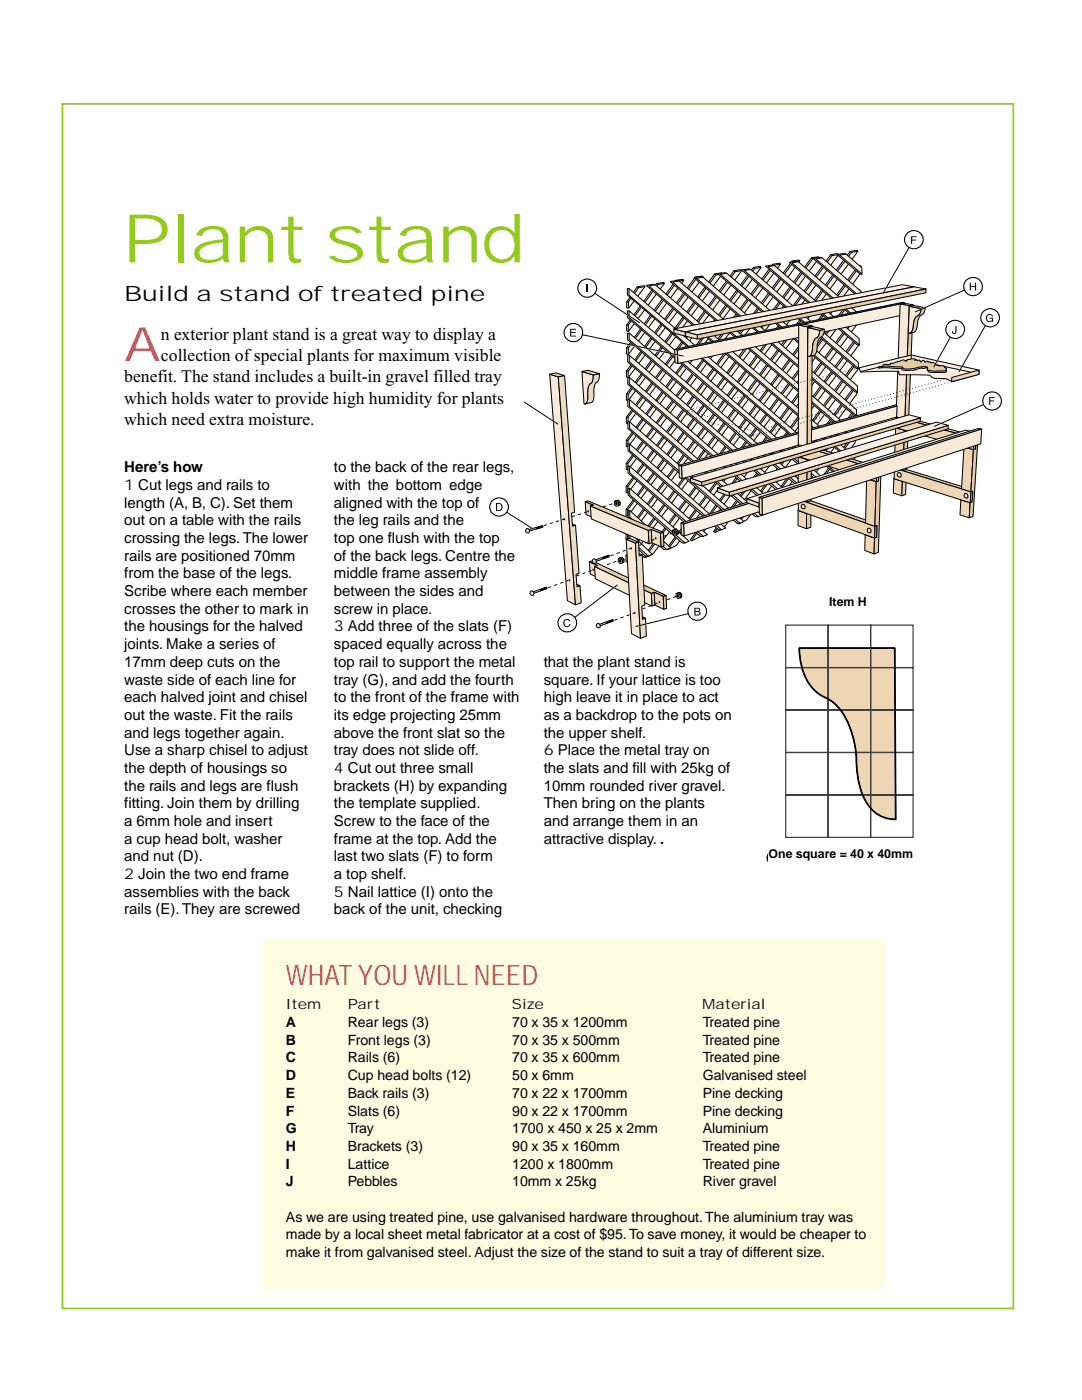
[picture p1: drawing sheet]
<svg xmlns="http://www.w3.org/2000/svg" width="216mm" height="279mm" viewBox="0 0 216 279" stroke-linecap="round" stroke-linejoin="round" font-family="sans-serif">
<defs><g id="words">
<text font-size="13.4" fill="#92cc19" x="24.4" y="52.3">Plant stand</text>
<text font-size="9.4" fill="#e74664" x="24.8" y="72.1">A</text>
<text font-size="5.6" fill="#e74664" x="57.1" y="196.5">WHAT YOU WILL NEED</text>
<text font-size="4.2" x="24.8" y="60">Build a stand of treated pine</text>
<g font-size="3.5">
<text x="32.1" y="67.8">n exterior plant stand is a great way to display a</text>
<text x="24.8" y="76.3">benefit. The stand includes a built-in gravel filled tray</text>
<text x="32.1" y="72.1">collection of special plants for maximum visible</text>
<text x="24.8" y="80.5">which holds water to provide high humidity for plants</text>
<text x="24.8" y="84.8">which need extra moisture.</text>
</g>
<g font-size="3">
<text x="24.8" y="94.3">Here’s how</text>
<text x="66.6" y="94.3">to the back of the rear legs,</text>
<text x="24.8" y="97.8">1 Cut legs and rails to</text>
<text x="24.8" y="101.3">length (A, B, C). Set them</text>
<text x="66.6" y="97.8">with the bottom edge</text>
<text x="66.6" y="101.3">aligned with the top of</text>
<text x="24.8" y="104.9">out on a table with the rails</text>
<text x="66.6" y="104.9">the leg rails and the</text>
<text x="24.8" y="108.4">crossing the legs. The lower</text>
<text x="24.8" y="111.9">rails are positioned 70mm</text>
<text x="66.6" y="108.4">top one flush with the top</text>
<text x="66.6" y="111.9">of the back legs. Centre the</text>
<text x="24.8" y="115.4">from the base of the legs.</text>
<text x="24.8" y="119">Scribe where each member</text>
<text x="66.6" y="115.4">middle frame assembly</text>
<text x="66.6" y="119">between the sides and</text>
<text x="24.8" y="122.5">crosses the other to mark in</text>
<text x="66.6" y="122.5">screw in place.</text>
<text x="24.8" y="126">the housings for the halved</text>
<text x="24.8" y="129.6">joints. Make a series of</text>
<text x="66.6" y="126">3 Add three of the slats (F)</text>
<text x="66.6" y="129.6">spaced equally across the</text>
<text x="24.8" y="133.1">17mm deep cuts on the</text>
<text x="24.8" y="136.6">waste side of each line for</text>
<text x="66.6" y="133.1">top rail to support the metal</text>
<text x="66.6" y="136.6">tray (G), and add the fourth</text>
<text x="108.5" y="133.1">that the plant stand is</text>
<text x="108.5" y="136.6">square. If your lattice is too</text>
<text x="24.8" y="140.1">each halved joint and chisel</text>
<text x="24.8" y="143.7">out the waste. Fit the rails</text>
<text x="66.6" y="140.1">to the front of the frame with</text>
<text x="66.6" y="143.7">its edge projecting 25mm</text>
<text x="108.5" y="140.1">high leave it in place to act</text>
<text x="108.5" y="143.7">as a backdrop to the pots on</text>
<text x="24.8" y="147.2">and legs together again.</text>
<text x="66.6" y="147.2">above the front slat so the</text>
<text x="108.5" y="147.2">the upper shelf.</text>
<text x="24.8" y="150.7">Use a sharp chisel to adjust</text>
<text x="24.8" y="154.2">the depth of housings so</text>
<text x="66.6" y="150.7">tray does not slide off.</text>
<text x="66.6" y="154.3">4 Cut out three small</text>
<text x="108.5" y="150.7">6 Place the metal tray on</text>
<text x="108.5" y="154.3">the slats and fill with 25kg of</text>
<text x="24.8" y="157.8">the rails and legs are flush</text>
<text x="24.8" y="161.3">fitting. Join them by drilling</text>
<text x="66.6" y="157.8">brackets (H) by expanding</text>
<text x="66.6" y="161.3">the template supplied.</text>
<text x="108.5" y="157.8">10mm rounded river gravel.</text>
<text x="108.5" y="161.3">Then bring on the plants</text>
<text x="24.8" y="164.8">a 6mm hole and insert</text>
<text x="66.6" y="164.8">Screw to the face of the</text>
<text x="108.5" y="164.8">and arrange them in an</text>
<text x="24.8" y="168.4">a cup head bolt, washer</text>
<text x="24.8" y="171.9">and nut (D).</text>
<text x="66.6" y="168.4">frame at the top. Add the</text>
<text x="66.6" y="171.9">last two slats (F) to form</text>
<text x="108.5" y="168.4">attractive display. .</text>
<text x="24.8" y="175.4">2 Join the two end frame</text>
<text x="24.8" y="178.9">assemblies with the back</text>
<text x="66.6" y="175.4">a top shelf.</text>
<text x="66.6" y="178.9">5 Nail lattice (I) onto the</text>
<text x="24.8" y="182.5">rails (E). They are screwed</text>
<text x="66.6" y="182.5">back of the unit, checking</text>
</g>
<g font-size="2.8">
<text x="57.1" y="201.5">Item</text>
<text x="69.4" y="201.5">Part</text>
<text x="102.1" y="201.5">Size</text>
<text x="140.1" y="201.5">Material</text>
<text x="57.1" y="205">A</text>
<text x="57.1" y="208.5">B</text>
<text x="69.4" y="205">Rear legs (3)</text>
<text x="69.4" y="208.5">Front legs (3)</text>
<text x="102.2" y="205">70 x 35 x 1200mm</text>
<text x="102.2" y="208.5">70 x 35 x 500mm</text>
<text x="140.2" y="205">Treated pine</text>
<text x="140.2" y="208.5">Treated pine</text>
<text x="57.1" y="212">C</text>
<text x="57.1" y="215.6">D</text>
<text x="69.4" y="212">Rails (6)</text>
<text x="69.4" y="215.6">Cup head bolts (12)</text>
<text x="102.2" y="212">70 x 35 x 600mm</text>
<text x="102.2" y="215.6">50 x 6mm</text>
<text x="140.2" y="212">Treated pine</text>
<text x="140.2" y="215.6">Galvanised steel</text>
<text x="57.1" y="219.1">E</text>
<text x="69.4" y="219.1">Back rails (3)</text>
<text x="102.2" y="219.1">70 x 22 x 1700mm</text>
<text x="140.2" y="219.1">Pine decking</text>
<text x="57.1" y="222.6">F</text>
<text x="57.1" y="226.2">G</text>
<text x="69.4" y="222.6">Slats (6)</text>
<text x="69.4" y="226.2">Tray</text>
<text x="102.2" y="222.6">90 x 22 x 1700mm</text>
<text x="102.2" y="226.2">1700 x 450 x 25 x 2mm</text>
<text x="140.2" y="222.6">Pine decking</text>
<text x="140.2" y="226.2">Aluminium</text>
<text x="57.1" y="229.7">H</text>
<text x="57.1" y="233.2">I</text>
<text x="69.4" y="233.2">Lattice</text>
<text x="69.4" y="229.7">Brackets (3)</text>
<text x="102.2" y="233.2">1200 x 1800mm</text>
<text x="102.2" y="229.7">90 x 35 x 160mm</text>
<text x="140.2" y="229.7">Treated pine</text>
<text x="140.2" y="233.2">Treated pine</text>
<text x="57.1" y="236.7">J</text>
<text x="69.4" y="236.7">Pebbles</text>
<text x="102.2" y="236.7">10mm x 25kg</text>
<text x="140.2" y="236.7">River gravel</text>
<text x="57.1" y="243.8">As we are using treated pine, use galvanised hardware throughout. The aluminium tray was</text>
<text x="57.1" y="247.3">made by a local sheet metal fabricator at a cost of $95. To save money, it would be cheaper to</text>
<text x="57.1" y="250.8">make it from galvanised steel. Adjust the size of the stand to suit a tray of different size.</text>
</g>
<g font-size="2.5">
<text x="165.4" y="120.9">Item H</text>
<text x="153.3" y="171.2">One square = 40 x 40mm</text>
</g>
</g></defs>
<path d="M12.5 20.7h189.7v240.4h-189.7z" fill="none" stroke="#92cc19" stroke-width=".35"/>
<path d="M24.8 88.7h163.2v95h-163.2z" fill="#fff"/>
<path d="M52.8 187.7h123.8v69.5h-123.8z" fill="#fffde1"/>
<path d="M159.5 129.3h19l.2 34.2a6.8 6.8 0 0 1-6.6-4.8 21.8 21.8 0 0 1-1.3-8 17.1 17.1 0 0 0-4-10l-1-.8a9.6 9.6 0 0 1-4.7-4 13.8 13.8 0 0 1-1.6-6.6z" fill="#eed6b4" stroke="#000" stroke-width=".2"/>
<g fill="none" stroke="#404040" stroke-width=".25">
<path d="M156.8 124.8h8.4v8.4h-8.4zM156.8 133.2h8.4v8.5h-8.4zM165.2 124.8h8.5v8.4h-8.5zM165.2 133.2h8.5v8.5h-8.5zM173.7 124.8h8.5v8.4h-8.5zM173.7 133.2h8.5v8.5h-8.5zM156.8 141.7h8.4v8.5h-8.4zM156.8 150.2h8.4v8.4h-8.4zM156.8 158.6h8.4v8.5h-8.4zM165.2 141.7h8.5v8.5h-8.5zM165.2 150.2h8.5v8.4h-8.5zM165.2 158.6h8.5v8.5h-8.5z"/>
<path d="M173.7 141.7h8.5v8.5h-8.5zM173.7 150.2h8.5v8.4h-8.5zM173.7 158.6h8.5v8.5h-8.5z"/>
</g>
<path d="M159.5 129.3h19l.2 34.2a6.8 6.8 0 0 1-6.6-4.8 21.8 21.8 0 0 1-1.3-8 17.1 17.1 0 0 0-4-10l-1-.8a9.6 9.6 0 0 1-4.7-4 13.8 13.8 0 0 1-1.6-6.6z" fill="none" stroke="#000" stroke-width=".34"/>
<g fill="#000">
<path d="M168.3 119.9h.3v.2a.58 .58 0 0 1 1 0l.6-.3a.54 .54 0 0 1 .5 .6v1.3h-.3v-1.2l-.1-.3a.43 .43 0 0 0-.6 .4v1.1h-.3v-1.4l-.3-.2-.4 .2-.1 1.4h-.3zM172.2 119.2h.3v1h1.3v-1h.3v2.5h-.3v-1.2h-1.3v1.2h-.3zM165.5 119.4h.3v.5h.3v.2h-.3v1.2l.3 .2v.2h-.4l-.2-.2v-1.4h-.2v-.2h.2zM155.5 170.6h.3v.3a.64 .64 0 0 1 .7-.3 .64 .64 0 0 1 .5 .6v1.2h-.3l-.1-1.3-.3-.3-.4 .3-.1 1.3h-.3zM159.8 170.7a.7 .7 0 0 1 1.2 .4l-.9-.3-.2 .3 .3 .2a.64 .64 0 0 1 .8 .8 .79 .79 0 0 1-.8 .4 .79 .79 0 0 1-.6-.7h.2l.1 .2a.57 .57 0 0 0 .8 .1v-.3l-.3-.1a.67 .67 0 0 1-.8-.6zM162.9 170.6h.3v1.5l.3 .1 .5-.3v-1.3h.3v1.8h-.2l-.1-.2a.62 .62 0 0 1-.6 .3 .62 .62 0 0 1-.5-.6zM166.3 170.6h.3v.3l.3-.3h.3v.3a.48 .48 0 0 0-.6 .5v1h-.3zM176.2 170.6h.4l.4 .7 .5-.7h.3l-.6 .9 .6 .9h-.3l-.5-.7-.4 .7h-.4l.6-.9zM182.1 170.6h.2v.3a.58 .58 0 0 1 1.1 0l.5-.3a.54 .54 0 0 1 .6 .6v1.2h-.3v-1.1l-.2-.4a.43 .43 0 0 0-.6 .4v1.1h-.3v-1.4l-.3-.2-.4 .3v1.3h-.3zM184.7 170.6h.3v.3a.58 .58 0 0 1 1 0l.6-.3a.54 .54 0 0 1 .5 .6v1.2h-.3v-1.1l-.1-.4a.43 .43 0 0 0-.6 .4v1.1h-.3l-.1-1.4-.2-.2-.4 .3-.1 1.3h-.3z"/>
<path d="M166.5 120.1a.83 .83 0 0 1 1.1-.2 .83 .83 0 0 1 .4 1h-1.4a.51 .51 0 0 0 .4 .6 .51 .51 0 0 0 .6-.4h.3a.86 .86 0 0 1-1.1 .6 .86 .86 0 0 1-.4-1.3zM166.9 120.2l-.3 .4h1l-.2-.4z"/>
<path d="M153.3 170.2a1.26 1.26 0 0 1 1.7 .1 1.26 1.26 0 0 1 0 1.7 1.26 1.26 0 0 1-1.7 .2 1.49 1.49 0 0 1 0-2zM153.5 170.5a.96 .96 0 0 0-.1 1.3 .96 .96 0 0 0 1.4 .1 .96 .96 0 0 0 .1-1.3 .96 .96 0 0 0-1.4-.1z"/>
<path d="M157.3 170.9a.83 .83 0 0 1 1.1-.2 .83 .83 0 0 1 .4 .9h-1.4a.51 .51 0 0 0 .4 .6 .51 .51 0 0 0 .6-.3h.3a.86 .86 0 0 1-1.1 .5 .86 .86 0 0 1-.4-1.2zM157.7 170.9l-.3 .5h1l-.2-.5z"/>
<path d="M161.3 170.8a.66 .66 0 0 1 1.1 .1v-.3h.3v2.5h-.4v-.9a.76 .76 0 0 1-.9 .2 .76 .76 0 0 1-.3-.9zM161.6 170.9a.7 .7 0 0 0-.2 .8 .7 .7 0 0 0 .7 .5 .77 .77 0 0 0-.2-1.4z"/>
<path d="M164.8 170.7l.5-.1a.59 .59 0 0 1 .7 .5v1l.2 .1v.2h-.4l-.1-.2a.61 .61 0 0 1-.9 .2 .61 .61 0 0 1-.1-.9l.9-.2v-.3a.47 .47 0 0 0-.7 .2h-.3zM164.9 171.7l-.1 .2a.45 .45 0 0 0 .6 .3 .45 .45 0 0 0 .2-.7z"/>
<path d="M167.3 170.9a.83 .83 0 0 1 1.1-.2 .83 .83 0 0 1 .4 .9h-1.3a.51 .51 0 0 0 .3 .6 .51 .51 0 0 0 .7-.3h.3a.86 .86 0 0 1-1.2 .5 .86 .86 0 0 1-.4-1.2zM167.7 170.9l-.2 .5h1l-.2-.5z"/>
<path d="M169.6 171.1h1.7v.2h-1.7zM169.6 171.8h1.7v.2h-1.7z"/>
<path d="M173.2 170h.2v1.6h.4v.2h-.4v.6h-.3v-.6h-1v-.3zM173.1 170.5l-.7 1.1h.7z"/>
<path d="M174.1 170.3a.8 .8 0 0 1 .9-.2 .8 .8 0 0 1 .5 .8v.3a.88 .88 0 0 1-.3 1.1 .88 .88 0 0 1-1.1-.1l-.3-1zM174.4 170.3a1.6 1.6 0 0 0 0 1.8l.3 .1a1.18 1.18 0 0 0 0-1.9z"/>
<path d="M179.6 170h.3v1.6h.3v.2h-.3v.6h-.3v-.6h-1.1v-.3zM179.6 170.5l-.8 1.1h.8z"/>
<path d="M180.5 170.3a.8 .8 0 0 1 .9-.2 .8 .8 0 0 1 .5 .8v.3a.88 .88 0 0 1-.3 1.1 .88 .88 0 0 1-1.1-.1l-.2-1zM180.9 170.3a1.6 1.6 0 0 0 0 1.8l.2 .1a1.18 1.18 0 0 0 0-1.9z"/>
</g>
<path d="M164.8 119.2v2.5" fill="none" stroke="#000" stroke-width=".33"/>
<g fill="#fff">
<path d="M153.3 169.3h35.4v6.2h-35.4z"/>
<path d="M153.9 119h30.6v3.6h-30.6z"/>
</g>
<path d="M169.6 50.2l1.4-.2 .2 .2-45.9 62-.4-.1v-1.2z" fill="#f9eee0" stroke="#000" stroke-width=".2"/>
<path d="M169.9 50.3l-44.6 60.6-.1 1.2M171.2 50.2l-1.3 .2-.3-.2M124.9 110.9h.3" fill="none" stroke="#000" stroke-width=".2"/>
<path d="M171.3 53h.5v1.4l-41.5 56.1-1.6 .8-.3-.2z" fill="#f9eee0" stroke="#000" stroke-width=".2"/>
<path d="M171.6 53.1l-42.9 58" fill="none" stroke="#000" stroke-width=".2"/>
<g fill="#f9eee0" stroke="#000" stroke-width=".2">
<path d="M171.1 57.8l.5 .1 .1 1.3-36.7 49.6-1.6 .8-.4-.1z"/>
<path d="M171 62.6l.4 .1 .1 1.4-31.8 43-1.7 .9-.3-.2z"/>
<path d="M170.8 67.5l.5 .1v1.3l-27 36.6-1.6 .8-.3-.2z"/>
<path d="M170.6 72.3l.5 .1v1.4l-22.1 30-1.6 .8-.4-.2z"/>
<path d="M170.4 77.2l.5 .1 .1 1.3-17.4 23.5-1.6 .8-.3-.2z"/>
</g>
<path d="M170.3 82l.5 .1v1.4l-12.5 16.9-1.6 .8-.3-.2z" fill="#fff" stroke="#000" stroke-width=".2"/>
<path d="M170.1 86.8l.5 .1v1.4l-7.6 10.4-1.6 .8-.4-.2z" fill="#f9eee0" stroke="#000" stroke-width=".2"/>
<path d="M169.9 91.7l.5 .1 .1 1.3-2.9 3.9-1.6 .8-.3-.2z" fill="#fff" stroke="#000" stroke-width=".2"/>
<path d="M171.4 57.9l-38 51.6M170.7 77.3l-18.6 25.4M170.9 72.5l-23.5 31.9M171.1 67.6l-28.4 38.5M171.2 62.8l-33.1 45M170.2 91.8l-4.1 5.8M170.4 87l-9 12.3M170.6 82.2l-13.9 18.8" fill="none" stroke="#000" stroke-width=".2"/>
<g fill="#f9eee0" stroke="#000" stroke-width=".2">
<path d="M165.8 50.8l1.3-.2 .2 .2-42 56.8-.4-.1v-1.2z"/>
<path d="M161.9 51.5l1.4-.3 .2 .2-38.2 51.6-.4-.1v-1.2z"/>
<path d="M158 52.1l1.4-.2 .2 .2-34.3 46.3-.4-.1v-1.2z"/>
<path d="M154.2 52.7l1.3-.2 .2 .2-30.4 41.1-.3-.1v-1.2z"/>
<path d="M150.3 53.4l1.4-.2 .2 .2-26.6 35.8-.3-.1v-1.2z"/>
<path d="M146.5 54l1.3-.2 .2 .2-22.7 30.6-.3-.1v-1.2z"/>
<path d="M142.6 54.7l1.4-.3 .2 .2-18.8 25.4-.4-.1v-1.2z"/>
<path d="M138.7 55.3l1.4-.2 .2 .2-14.9 20.1-.4-.2v-1.1z"/>
<path d="M134.9 55.9l1.3-.2 .2 .2-11 14.9-.4-.2v-1.2z"/>
<path d="M131 56.6l1.4-.2 .2 .2-7.2 9.6-.4-.2v-1.2z"/>
<path d="M127.2 57.2l1.3-.2 .2 .2-3.3 4.3-.3-.1v-1.2z"/>
</g>
<g fill="none" stroke="#000" stroke-width=".2">
<path d="M127.5 57.4l-2.1 2.8v1.2M128.7 57.2l-1.2 .2-.3-.2M131.3 56.7l-5.9 8.1v1.2M132.6 56.6l-1.3 .2-.3-.2M135.2 56.1l-9.8 13.3-.1 1.2M136.4 55.9l-1.2 .2-.3-.2M139 55.5l-13.6 18.6-.1 1.1M140.3 55.3l-1.2 .2-.4-.2M142.9 54.8l-17.5 23.9-.1 1.1M144.1 54.6l-1.2 .3-.3-.2M146.8 54.2l-21.5 29.1v1.1M148 54l-1.2 .2-.3-.2"/>
<path d="M150.6 53.5l-25.3 34.4v1.1M151.9 53.4l-1.3 .2-.3-.2M154.5 52.9l-29.2 39.6v1.1M155.7 52.7l-1.2 .2-.3-.2M158.3 52.3l-33 44.8v1.1M159.6 52.1l-1.2 .2-.4-.2M162.2 51.6l-36.9 50.1-.1 1.2M163.4 51.4l-1.2 .2-.3-.1M166.1 51l-40.8 55.3-.1 1.2M167.3 50.8l-1.2 .2-.3-.2M125 78.6l.3 .1M125 74l.3 .1"/>
<path d="M125 69.4l.3 .1M125 64.8l.4 .1M125.1 60.2l.3 .1M124.9 97l.4 .1M125 92.4l.3 .1M125 87.8l.3 .1M125 83.2l.3 .1M124.9 106.3h.3M124.9 101.7h.3"/>
</g>
<path d="M125.2 57.6h.3l44.9 38.6-1 .4-.5-.1-43.7-37.6z" fill="#f9eee0" stroke="#000" stroke-width=".2"/>
<path d="M125.5 57.6v1.3l43.9 37.6" fill="none" stroke="#000" stroke-width=".2"/>
<path d="M129 57l1.4-.3 .3 .1 39.8 34.4 .1 1.3-.5-.1z" fill="#f9eee0" stroke="#000" stroke-width=".2"/>
<path d="M130.7 56.8l-1.2 .3 41.1 35.3" fill="none" stroke="#000" stroke-width=".2"/>
<g fill="#f9eee0" stroke="#000" stroke-width=".2">
<path d="M133.7 56.2l1.4-.2 .4 .1 35.2 30.4 .1 1.3-.5-.2z"/>
<path d="M138.5 55.4l1.4-.2 .4 .1 30.6 26.4v1.4l-.4-.2z"/>
<path d="M143.2 54.7l1.4-.3 .4 .1 26.1 22.5v1.3l-.5-.1z"/>
<path d="M148 53.9l1.4-.3 .4 .2 21.5 18.5v1.3l-.5-.1z"/>
<path d="M152.8 53.1l1.3-.2 .4 .1 16.9 14.6 .1 1.3-.5-.1z"/>
<path d="M157.5 52.4l1.4-.3 .4 .1 12.3 10.7v1.3l-.4-.1z"/>
<path d="M162.3 51.6l1.4-.3 .3 .2 7.8 6.7v1.3l-.5-.2z"/>
<path d="M167 50.8l1.4-.2 .4 .1 3.2 2.7v1.4l-.5-.2z"/>
</g>
<path d="M135.5 56.1l-1.3 .2 36.5 31.4M140.3 55.3l-1.3 .2 31.9 27.5M145 54.5l-1.2 .3 27.3 23.5M149.8 53.8l-1.3 .2 22.8 19.5M154.5 53l-1.2 .2 18.2 15.6M159.3 52.2l-1.3 .3 13.6 11.6M164 51.5l-1.2 .2 9 7.7M168.8 50.7l-1.3 .2 4.5 3.8" fill="none" stroke="#000" stroke-width=".2"/>
<g fill="#f9eee0" stroke="#000" stroke-width=".2">
<path d="M125.2 62h.3l41.2 35.5-1 .4-.5-.1-40-34.4z"/>
<path d="M125.2 66.5h.3l37.6 32.3-1 .4-.5-.1-36.4-31.3z"/>
<path d="M125.2 70.9h.4l33.8 29.3-1 .3-.5-.1-32.7-28.1z"/>
<path d="M125.3 75.3h.3l30.2 26.2-1 .4-.5-.2-29-25z"/>
<path d="M125.3 79.7h.3l26.5 23.1-1 .4-.5-.2-25.3-21.9z"/>
<path d="M125.3 84.2h.3l22.9 19.9-1.1 .4-.4-.2-21.7-18.8z"/>
<path d="M125.3 88.6h.3l19.2 16.8-1 .4-.5-.1-18-15.7z"/>
<path d="M125.3 93h.3l15.5 13.7-1 .4-.4-.1-14.4-12.6z"/>
<path d="M125.3 97.4h.3l11.9 10.6-1 .4-.5-.1-10.7-9.5z"/>
<path d="M125.3 101.9h.4l8.1 7.4-1 .4-.4-.1-7.1-6.4z"/>
<path d="M125.4 106.3h.3l4.5 4.3-1 .4-.5-.1-3.3-3.2z"/>
</g>
<path d="M125.5 62v1.3l40.4 34.6M125.5 66.5v1.3l36.8 31.4M125.6 70.9v1.3l33 28.3M125.6 75.3v1.3l29.4 25.2M125.6 79.7v1.4l25.7 22M125.6 84.2v1.3l22.1 19M125.6 88.6v1.3l18.4 15.9M125.6 93v1.3l14.8 12.8M125.6 97.4v1.4l11.1 9.6M125.7 101.9v1.3l7.4 6.5M125.7 106.3v1.3l3.7 3.4" fill="none" stroke="#000" stroke-width=".2"/>
<path d="M178.4 95.5l.4-.1 1.7 .5-.4 .2z" fill="#fff" stroke="#000" stroke-width=".2"/>
<path d="M178.4 95.5l1.7 .6-.2 2.8-1.6-.5z" fill="#eed6b4" stroke="#000" stroke-width=".2"/>
<g fill="#fff" stroke="#000" stroke-width=".2">
<path d="M178.8 93.3l1.7 .5v2.1l-1.7-.5z"/>
<path d="M178.7 85.4l.4-.1 1.8 .5-.4 .1z"/>
<path d="M192.3 97.5l.4-.2-.2 2.2-.4 .1z"/>
<path d="M192.2 97.4l1.9 .6-.1 2.2-1.9-.6z"/>
<path d="M179.2 83.1l1.7 .5v2.2l-1.8-.5z"/>
</g>
<g fill="#e6ca9f" stroke="#000" stroke-width=".2">
<path d="M181.4 61l.8-.2-1.5 37.9-.8 .2 .2-2.8 .4-.2v-2.1l-.4 .1 .4-8 .4-.1v-2.2l-.4 .1z"/>
<path d="M178.5 93.4l.3-.1 1.7 .5 .4-.1 11.8 3.6-.4 .2 1.8 .5-.4 .2z"/>
<path d="M135.9 104.4l42.9-13.5 .5 .1-42.9 13.6z"/>
</g>
<path d="M178.7 85.4l1.8 .5-.4 8-1.7-.5z" fill="#eed6b4" stroke="#000" stroke-width=".2"/>
<path d="M191.7 99.8l.4-.2 1.9 .6-.4 .1z" fill="#fff" stroke="#000" stroke-width=".2"/>
<g fill="#eed6b4" stroke="#000" stroke-width=".2">
<path d="M191.7 99.8l1.9 .5-.2 3-1.8-.6z"/>
<path d="M178.5 93.4l15.2 4.8-.1 2.1-15.2-4.8z"/>
</g>
<path d="M193.7 98.2l.4-.2-.1 2.2-.4 .1z" fill="#e6ca9f" stroke="#000" stroke-width=".2"/>
<path d="M135.2 69.9l45.3-9.4-.1 2.3-45.1 9.7z" fill="#f9eee0" stroke="#000" stroke-width=".2"/>
<path d="M179.6 60.7l.8-.2 1.8 .3-.8 .2z" fill="#e6ca9f" stroke="#000" stroke-width=".2"/>
<g fill="#fff" stroke="#000" stroke-width=".2">
<path d="M192.9 86.8l.4-.1-.1 2.3-.4 .1z"/>
<path d="M192.9 86.8l1.9 .5-.2 2.3-1.9-.5z"/>
</g>
<g fill="#e6ca9f" stroke="#000" stroke-width=".2">
<path d="M178.8 83.2l.4-.1 1.7 .5 .4-.2 12 3.3-.4 .1 1.9 .5-.4 .2z"/>
<path d="M135.5 92.9l43.7-12.2 .5 .1-43.7 12.2z"/>
</g>
<path d="M179.6 60.7l1.8 .3-.9 22.7-1.7-.5z" fill="#f6e9d7" stroke="#000" stroke-width=".2"/>
<path d="M192.3 89.2l.4-.1 1.9 .5-.4 .1z" fill="#fff" stroke="#000" stroke-width=".2"/>
<path d="M192.3 89.2l1.9 .5-.5 8.4-1.8-.5z" fill="#eed6b4" stroke="#000" stroke-width=".2"/>
<path d="M192.9 86.8l.4-.1 1.9 .5-.4 .1z" fill="#fff" stroke="#000" stroke-width=".2"/>
<path d="M194.8 87.3l.4-.1-1 15.9-.8 .2 .2-3 .4-.1 .1-2.2-.4 .1 .5-8.4 .4-.1z" fill="#e6ca9f" stroke="#000" stroke-width=".2"/>
<path d="M181.5 61.1l2.3 .5-.1 .6a1.75 1.75 0 0 1-1 1.1l-.3 .7-.2 1.1a1.18 1.18 0 0 1-1 1.4z" fill="#f6e9d7" stroke="#000" stroke-width=".2"/>
<g fill="#e6ca9f" stroke="#000" stroke-width=".2">
<path d="M183.8 61.6l.8-.2-.1 .6a1.75 1.75 0 0 1-1 1.2l-.4 .8-.1 1.3a1.25 1.25 0 0 1-.7 1l-.8 .2a2.44 2.44 0 0 0 .8-2.1v-.2a1.86 1.86 0 0 1 1.2-1.4z"/>
<path d="M181.5 61.1l.8-.1 2.3 .4-.8 .2z"/>
</g>
<path d="M178.8 83.2l15.6 4.3-.1 2.2-15.5-4.3z" fill="#eed6b4" stroke="#000" stroke-width=".2"/>
<path d="M194.4 87.5l.4-.2-.2 2.3-.3 .1z" fill="#e6ca9f" stroke="#000" stroke-width=".2"/>
<path d="M159.2 101.9l1.7 .6v3l-1.7-.6z" fill="#eed6b4" stroke="#000" stroke-width=".2"/>
<g fill="#fff" stroke="#000" stroke-width=".2">
<path d="M159.2 101.9l.5-.2 1.7 .6-.5 .2z"/>
<path d="M159.7 99.5l1.7 .6v2.2l-1.7-.6z"/>
<path d="M173.2 104.2l.4-.1v2.3l-.5 .2z"/>
<path d="M173.1 104.2l1.9 .7-.1 2.3-1.8-.7z"/>
<path d="M159.7 88.7l1.8 .5v2.4l-1.8-.6z"/>
</g>
<g fill="#f9eee0" stroke="#000" stroke-width=".2">
<path d="M136.4 104.6l42.9-13.6v2.1l-42.8 13.9z"/>
<path d="M136 93l43-12-.1 2.2-42.8 12.3z"/>
</g>
<g fill="#e6ca9f" stroke="#000" stroke-width=".2">
<path d="M161.2 65.3l.9-.2-.3 40.1-.9 .3v-3l.5-.2v-2.2l-.4 .1v-8.5l.5-.1v-2.4l-.5 .2z"/>
<path d="M159.3 99.7l.4-.2 1.7 .6 .5-.1 11.7 4.1-.4 .1 1.8 .7-.4 .2z"/>
</g>
<path d="M159.3 91.1l1.7 .6v8.5l-1.7-.6z" fill="#eed6b4" stroke="#000" stroke-width=".2"/>
<path d="M159.3 91.1l.4-.1 1.8 .6-.5 .1z" fill="#fff" stroke="#000" stroke-width=".2"/>
<path d="M172.6 106.7l1.9 .7-.1 3.2-1.8-.7z" fill="#eed6b4" stroke="#000" stroke-width=".2"/>
<path d="M172.6 106.7l.5-.2 1.8 .7-.4 .2z" fill="#fff" stroke="#000" stroke-width=".2"/>
<path d="M159.3 99.7l15.3 5.4-.1 2.3-15.2-5.5z" fill="#eed6b4" stroke="#000" stroke-width=".2"/>
<path d="M174.6 105.1l.4-.2v2.3l-.5 .2z" fill="#e6ca9f" stroke="#000" stroke-width=".2"/>
<g fill="#fff" stroke="#000" stroke-width=".2">
<path d="M173.5 93l.4-.2v2.4l-.5 .2z"/>
<path d="M173.4 93l2 .6-.1 2.4-1.9-.6z"/>
</g>
<path d="M159.3 88.8l.5-.1 1.7 .5 .4-.1 12 3.7-.4 .2 1.9 .6-.5 .1z" fill="#e6ca9f" stroke="#000" stroke-width=".2"/>
<path d="M159.4 64.9l1.8 .4-.2 24.1-1.7-.6z" fill="#f6e9d7" stroke="#000" stroke-width=".2"/>
<path d="M159.4 64.9l.9-.2 1.8 .4-.9 .2z" fill="#e6ca9f" stroke="#000" stroke-width=".2"/>
<path d="M172.9 95.5l1.9 .6-.2 8.9-1.9-.6z" fill="#eed6b4" stroke="#000" stroke-width=".2"/>
<g fill="#fff" stroke="#000" stroke-width=".2">
<path d="M172.9 95.5l.5-.1 1.9 .6-.5 .1z"/>
<path d="M173.4 93l.5-.2 1.9 .6-.4 .2z"/>
</g>
<path d="M175.4 93.6l.4-.2-.5 16.8-.9 .4 .1-3.2 .4-.2 .1-2.3-.4 .1 .2-8.9 .5-.1z" fill="#e6ca9f" stroke="#000" stroke-width=".2"/>
<path d="M161.2 65.4l2.4 .5-.1 .5a1.38 1.38 0 0 1-.9 1.2 7 7 0 0 0-.6 2.9l-.3 .5-.5 .1z" fill="#f6e9d7" stroke="#000" stroke-width=".2"/>
<g fill="#e6ca9f" stroke="#000" stroke-width=".2">
<path d="M163.6 65.9l.9-.2v.5a1.38 1.38 0 0 1-.9 1.2 7.2 7.2 0 0 0-.7 2.9l-.4 .6-1.1 .2a2.59 2.59 0 0 0 .8-2.2v-.2a1.85 1.85 0 0 1 1.1-1.5z"/>
<path d="M161.2 65.4l.9-.2 2.4 .5-.9 .2z"/>
</g>
<path d="M159.3 88.8l15.6 4.9v2.4l-15.6-5z" fill="#eed6b4" stroke="#000" stroke-width=".2"/>
<path d="M174.9 93.7l.5-.1-.1 2.4-.4 .1z" fill="#e6ca9f" stroke="#000" stroke-width=".2"/>
<g fill="#efdbbc" stroke="#000" stroke-width=".2">
<path d="M135.9 104.4l.5 .2 .1 2.4-.5-.2z"/>
<path d="M135.5 92.9l.5 .1 .1 2.5-.6-.2z"/>
<path d="M137.8 95.4l2.2 .8v.8l-2.2-.8z"/>
</g>
<path d="M140 96.2l43.7-12.8-.1 .7-43.6 12.9z" fill="#e6ca9f" stroke="#000" stroke-width=".2"/>
<path d="M137.8 95.4l43.6-12.6 2.3 .6-43.7 12.8z" fill="#f9eee0" stroke="#000" stroke-width=".2"/>
<path d="M145.5 98.2l43.7-13.3v.7l-43.7 13.4z" fill="#e6ca9f" stroke="#000" stroke-width=".2"/>
<path d="M143.2 97.4l2.3 .8v.8l-2.3-.8z" fill="#efdbbc" stroke="#000" stroke-width=".2"/>
<path d="M143.2 97.4l43.7-13.1 2.3 .6-43.7 13.3z" fill="#f9eee0" stroke="#000" stroke-width=".2"/>
<path d="M134.6 69.7l45.3-9.3 .6 .1-45.3 9.4z" fill="#e6ca9f" stroke="#000" stroke-width=".2"/>
<g fill="#efdbbc" stroke="#000" stroke-width=".2">
<path d="M134.6 69.7l.6 .2 .1 2.6-.6-.1z"/>
<path d="M134.4 65.6l2.3 .6 .1 .9-2.3-.6z"/>
</g>
<path d="M136.7 66.2l45.7-9-.1 .8-45.5 9.1z" fill="#fff" stroke="#000" stroke-width=".2"/>
<path d="M134.4 65.6l45.6-8.8 2.4 .4-45.7 9z" fill="#f9eee0" stroke="#000" stroke-width=".2"/>
<path d="M151.5 100.4l43.7-13.9-.1 .7-43.6 14z" fill="#fff" stroke="#000" stroke-width=".2"/>
<path d="M149 99.5l2.5 .9v.8l-2.5-.9z" fill="#efdbbc" stroke="#000" stroke-width=".2"/>
<path d="M149 99.5l43.7-13.7 2.5 .7-43.7 13.9z" fill="#f9eee0" stroke="#000" stroke-width=".2"/>
<path d="M151.5 99.2l.6 .3v3.3l-.6-.2z" fill="#efdbbc" stroke="#000" stroke-width=".2"/>
<path d="M151.5 99.2l43.8-13.7 .6 .1-43.8 13.9z" fill="#e6ca9f" stroke="#000" stroke-width=".2"/>
<path d="M152.1 99.5l43.8-13.9-.2 3-43.6 14.2z" fill="#f6e9d7" stroke="#000" stroke-width=".2"/>
<path d="M136.8 66.2l45.6-8.9 2.4 .4-45.7 9.1z" fill="#f9eee0" stroke="#000" stroke-width=".2"/>
<path d="M139.1 66.8l45.7-9.1v.7l-45.6 9.3z" fill="#e6ca9f" stroke="#000" stroke-width=".2"/>
<path d="M136.8 66.2l2.3 .6 .1 .9-2.4-.6z" fill="#efdbbc" stroke="#000" stroke-width=".2"/>
<path d="M137.1 81.9l13.3 4.1v1l-13.2-4.2zM137.1 81.9l44.7-11 13.4 3-44.8 12.1M150.4 87l44.7-12.2 .1-.9" fill="none" stroke="#000" stroke-width=".2" stroke-dasharray="0 .6 0 .6"/>
<path d="M117.6 112.1l1.6 .8 .2 2.4-1.6-.7z" fill="#efdbbc" stroke="#000" stroke-width=".2"/>
<path d="M130 118.4l.6-.2 .1 2.6-.6 .2z" fill="#e6ca9f" stroke="#000" stroke-width=".2"/>
<path d="M118.6 113l11.4 5.4 .1 2.6-11.3-5.5z" fill="#f6e9d7" stroke="#000" stroke-width=".2"/>
<path d="M117.6 112.1l.5-.2 14.8 6.9-.6 .2-1.7-.8-.6 .2-11.4-5.4 .6-.1z" fill="#e6ca9f" stroke="#000" stroke-width=".2"/>
<path d="M130.6 118.2l1.7 .8 .2 2.6-1.8-.8z" fill="#efdbbc" stroke="#000" stroke-width=".2"/>
<path d="M132.3 119l.6-.2 .1 2.6-.5 .2z" fill="#e6ca9f" stroke="#000" stroke-width=".2"/>
<path d="M116.8 100.1l1.6 .7 .2 2.6-1.7-.7z" fill="#efdbbc" stroke="#000" stroke-width=".2"/>
<path d="M129.4 105.8l.6-.1 .1 2.6-.6 .2z" fill="#e6ca9f" stroke="#000" stroke-width=".2"/>
<path d="M117.8 101l11.6 4.8 .1 2.7-11.5-4.9z" fill="#f6e9d7" stroke="#000" stroke-width=".2"/>
<path d="M116.8 100.1l.5-.1 15.1 6.2-.6 .2-1.8-.7-.6 .1-11.6-4.8 .6-.2z" fill="#e6ca9f" stroke="#000" stroke-width=".2"/>
<path d="M130 105.7l1.8 .7 .1 2.7-1.8-.8z" fill="#efdbbc" stroke="#000" stroke-width=".2"/>
<path d="M131.8 106.4l.6-.2 .1 2.7-.6 .2z" fill="#e6ca9f" stroke="#000" stroke-width=".2"/>
<path d="M116.1 74.1l2.3 .7v.6a1.36 1.36 0 0 1-.8 1.3 8.7 8.7 0 0 0-.4 3.2l-.2 .6-.5 .1z" fill="#f6e9d7" stroke="#000" stroke-width=".2"/>
<path d="M118.4 74.8l1.2-.2v.5a1.36 1.36 0 0 1-.7 1.4 8.9 8.9 0 0 0-.5 3.2l-.3 .6-1.3 .3a2.31 2.31 0 0 0 .5-2.1v-.6a1.84 1.84 0 0 1 .9-1.7z" fill="#efdbbc" stroke="#000" stroke-width=".2"/>
<path d="M116.1 74.1l1.2-.2 2.3 .7-1.2 .2z" fill="#e6ca9f" stroke="#000" stroke-width=".2"/>
<g fill="#efdbbc" stroke="#000" stroke-width=".2">
<path d="M113.5 116.3l.6-.2 1.6 .8-.6 .2z"/>
<path d="M112.6 104.3l.6-.2 1.6 .7-.6 .2z"/>
</g>
<path d="M109.7 74.7l1.7 .5 3.4 45.5-1.6-.8z" fill="#f6e9d7" stroke="#000" stroke-width=".2"/>
<path d="M109.7 74.7l1.2-.3 1.8 .6-1.3 .2z" fill="#e6ca9f" stroke="#000" stroke-width=".2"/>
<g fill="#efdbbc" stroke="#000" stroke-width=".2">
<path d="M111.4 75.2l1.3-.2 2 27.2-.7 .2 .2 2.6 .6-.2 .7 9.6-.6 .2 .2 2.5 .6-.2 .3 3.4-1.2 .4z"/>
<path d="M126.4 122.7l.6-.2 1.8 .9-.6 .2z"/>
</g>
<path d="M125.7 110.1l.6-.2 1.8 .8-.5 .2z" fill="#fff" stroke="#000" stroke-width=".2"/>
<path d="M124.9 107.6l1.9 .8 1 19-1.8-.9z" fill="#f6e9d7" stroke="#000" stroke-width=".2"/>
<path d="M124.9 107.6l.7-.2 1.8 .8-.6 .2z" fill="#e6ca9f" stroke="#000" stroke-width=".2"/>
<path d="M126.8 108.4l.6-.2 .2 2.7 .5-.2 .6 10.1-.6 .2 .1 2.6 .6-.2 .2 3.6-1.2 .4z" fill="#efdbbc" stroke="#000" stroke-width=".2"/>
<path d="M171.4 73.4l10.4-2.5 13.6 3v.7l-5.3 1.6-1.4-.6-2.4-.1-.8-.6-6.1-.1-.1-.7-7.6 .2z" fill="#f9eee0" stroke="#000" stroke-width=".2"/>
<path d="M171.7 74.2l10-2.5 11.9 2.6" fill="none" stroke="#000" stroke-width=".2"/>
<path d="M189.9 75.3l5.4-1.4 .1 .8-5.5 1.5z" fill="#eed6b4" stroke="#000" stroke-width=".2"/>
<path d="M181.8 70.9v.7z" fill="#fff" stroke="#000" stroke-width=".2"/>
<path d="M175.3 73.2h.7a.79 .79 0 0 1 1-.5l.4 .1 .3-.2v-.1h.5l.8-.3 .1-.1h.3l.7-.2 .8 .2 .2-.3 .7-.2a.44 .44 0 0 1 .7 .3l.4-.1 .1 .2 .4-.1h.2v.3l.8-.3 .1 .3 .7-.1v.1h.5v.2a.72 .72 0 0 1 .9 .4l.5 .1 .1 .1h1.2v.2l.5 .3v.1h-.2a.42 .42 0 0 1 0 .7h-2a1.59 1.59 0 0 1-1.5-.3l-.2-.4v-.3l-.8 .3-.6-.1-1.2 .4h-1.3l-1.1-.1-.1-.2-3.2-.2-1.4 .1z" fill="#e6ca9f" stroke="#000" stroke-width=".2"/>
<path d="M118.6 58.5l9.1 6M181.4 49.4l-5.3 9.2M192.5 57.9l-9.9 4.4M102.3 78.8l9.1 5.9M116.2 66.8l20.2 4.3M176 73.2l.7-.2 3.4 .2 .1 .3a6.7 6.7 0 0 0 3.6-.3h1.2l.1 .6a10 10 0 0 0 3.7 .2M189.7 67.3l-3.4 6M196.6 64.9l-5.2 9.3M196.3 80.7l-9.9 4.4M101.1 102.2l5.2 3.3M123.2 116.7l-8.5 6.5M137.4 122.5l-10.6 2.5" fill="none" stroke="#000" stroke-width=".2"/>
<path d="M118.6 58.6l9.1 5.9M181.4 49.4l-5.3 9.2M192.4 57.8l-9.9 4.4M102.3 78.8l9.1 5.9M116.2 66.8l20.2 4.3M189.6 67.3l-3.4 6M196.6 64.9l-5.3 9.3M196.2 80.7l-9.9 4.4M101.1 102.3l5.2 3.3M123.3 116.7l-8.6 6.6M137.4 122.5l-10.6 2.6" fill="none" stroke="#fff" stroke-width=".22"/>
<g fill="#000">
<path d="M116.9 56.7h.3v1.6h-.3zM181.8 47.2h1.1v.1h-.9v.5h.8v.2h-.8v.7h-.2zM193.5 56.4h.2v.7h.9v-.7h.2v1.6h-.2v-.8h-.9v.8h-.2zM113.8 65.6h1.1v.2h-.9v.5h.9v.2h-.9v.5h.9v.2h-1.1zM190.6 65.1h.3l-.1 1.4a.48 .48 0 0 1-.5 .1 .48 .48 0 0 1-.4-.3v-.2h.2l.2 .3 .3-.1zM196.9 62.9a.71 .71 0 0 1 1.2 .3h-.2a.56 .56 0 0 0-.7-.3 .56 .56 0 0 0-.2 .8 .51 .51 0 0 0 .5 .4 .51 .51 0 0 0 .5-.5h-.5v-.2h.7v.8h-.2v-.2a.78 .78 0 0 1-1.1 0 .78 .78 0 0 1 0-1.1zM197.4 79.3h1.1v.1h-.9v.5h.8v.2h-.8v.7h-.2zM112.5 103.4l.2 .2v.2l-.2-.1zM113.6 115.6l.2 .2-.1 .2-.2-.1zM117.3 101.8l.2 .2-.1 .2-.2-.1zM118.3 113.5l.2 .2-.1 .2-.2-.1zM125.9 109.2l.2 .2-.1 .2-.2-.1z"/>
<path d="M130.8 107.2l.2 .2-.1 .2-.2-.1zM112.6 123.7a.71 .71 0 0 1 1.2 .3h-.2a.55 .55 0 0 0-.8-.2 .55 .55 0 0 0-.1 .8 .48 .48 0 0 0 .3 .3 .48 .48 0 0 0 .5-.1l.1-.3h.2a.75 .75 0 0 1-1 .6 .75 .75 0 0 1-.3-1.1zM126.6 122.1l.2 .2-.1 .2-.2-.2zM131.5 119.9l.2 .2-.1 .2-.2-.1z"/>
<path d="M100.7 76.9h.2l.6 1.6h-.2l-.2-.5h-.6l-.2 .5h-.2zM100.8 77.2l-.3 .7h.5z"/>
<path d="M99 100.4h.6a.78 .78 0 0 1 .7 .8 .78 .78 0 0 1-.7 .8h-.6zM99.2 100.6v1.2h.4a.61 .61 0 0 0 .5-.6 .61 .61 0 0 0-.5-.6z"/>
<path d="M138.6 121.3h.9l.2 .4-.2 .3 .1 .1a.42 .42 0 0 1-.1 .7h-.9zM138.8 121.5v.4l.7-.1-.1-.3zM138.8 122.1v.6l.7-.2v-.3l-.1-.1z"/>
</g>
<g fill="none" stroke="#000" stroke-width=".22">
<circle cx="117.2" cy="57.5" r="1.84"/>
<circle cx="182.3" cy="47.8" r="1.84"/>
<circle cx="194.2" cy="57.2" r="1.84"/>
<circle cx="100.8" cy="77.7" r="1.84"/>
<circle cx="114.4" cy="66.4" r="1.84"/>
<circle cx="190.6" cy="65.7" r="1.84"/>
<circle cx="197.5" cy="63.4" r="1.84"/>
<circle cx="198" cy="80" r="1.84"/>
<circle cx="99.6" cy="101.2" r="1.84"/>
<circle cx="113.2" cy="124.3" r="1.84"/>
<circle cx="139.1" cy="122" r="1.84"/>
</g>
<g fill="#e6e6e6" stroke="#000" stroke-width=".2">
<path d="M105.2 105.8l3-.9 .1 .1v.2l-3 .9z"/>
<circle cx="105.3" cy="106" r=".43"/>
</g>
<path d="M106.9 105.3l.1 .1v.2M107 105.3l.2 .1-.1 .2M107.2 105.2l.2 .1-.1 .2M107.4 105.2l.1 .1v.2M107.5 105.1l.2 .1-.1 .2M107.7 105.1l.1 .1v.2M107.9 105l.1 .1v.2M108 105l.2 .1-.1 .2" fill="none" stroke="#000" stroke-width=".2"/>
<path d="M122.9 99.9l.5-.1 .4 .5-.1 .5-.3 .1-.4-.5z" fill="#fff" stroke="#000" stroke-width=".2"/>
<g fill="#e6e6e6" stroke="#000" stroke-width=".2">
<path d="M122.6 100.1l.5-.1 .4 .4-.1 .5-.5 .1-.3-.4z"/>
<path d="M122.6 100.1l.8-.3 .3 .4v.6l-.3 .1 .1-.5-.4-.4z"/>
</g>
<g fill="#fff" stroke="#000" stroke-width=".2">
<path d="M123.5 100.4l.2-.1z"/>
<path d="M123.1 100l.3-.1z"/>
</g>
<path d="M122.9 100.3l.2 .1v.3l-.2-.2z" fill="#000" stroke="#000" stroke-width=".2"/>
<path d="M108.5 104.9l4.1-1.3M114.1 103.1l3.2-1M120.3 101.1l2-.6" fill="none" stroke="#000" stroke-width=".2" stroke-dasharray=".6 .3 0 .3" stroke-linecap="butt"/>
<g fill="#e6e6e6" stroke="#000" stroke-width=".2">
<path d="M106.1 118.2l2.9-1 .1 .1v.2l-2.9 1z"/>
<circle cx="106.2" cy="118.4" r=".43"/>
</g>
<path d="M107.7 117.7l.2 .1-.1 .2M107.9 117.6l.1 .1v.2M108 117.5l.2 .1v.2M108.2 117.5l.2 .1-.1 .2M108.4 117.4l.1 .1v.2M108.5 117.4l.2 .1-.1 .2M108.7 117.3l.1 .1v.2M108.8 117.2l.2 .2-.1 .1" fill="none" stroke="#000" stroke-width=".2"/>
<path d="M123.6 111.4l.5-.2 .4 .4v.6l-.3 .1-.4-.5z" fill="#fff" stroke="#000" stroke-width=".2"/>
<g fill="#e6e6e6" stroke="#000" stroke-width=".2">
<path d="M123.4 111.5l.4-.1 .4 .4v.5l-.5 .2-.4-.4z"/>
<path d="M123.4 111.5l.7-.3 .4 .4-.1 .6-.2 .1v-.5l-.4-.4z"/>
</g>
<path d="M124.2 111.8l.3-.1z" fill="#fff" stroke="#000" stroke-width=".2"/>
<path d="M123.8 111.4l.3-.1z" fill="#e6e6e6" stroke="#000" stroke-width=".2"/>
<path d="M123.7 111.7l.2 .2-.1 .2-.2-.1z" fill="#000" stroke="#000" stroke-width=".2"/>
<path d="M109.4 117.3l4-1.5M115 115l3.2-1.2M121.1 112.7l2-.7" fill="none" stroke="#000" stroke-width=".2" stroke-dasharray=".6 .3 0 .3" stroke-linecap="butt"/>
<g fill="#e6e6e6" stroke="#000" stroke-width=".2">
<path d="M119.3 124.7l2.9-1 .2 .1-.1 .2-2.8 1z"/>
<circle cx="119.4" cy="124.9" r=".43"/>
<circle cx="173.4" cy="105.9" r=".43"/>
<circle cx="160.3" cy="101.1" r=".43"/>
<circle cx="179.5" cy="94.8" r=".43"/>
<circle cx="192.8" cy="99" r=".43"/>
</g>
<path d="M121 124.1l.1 .2v.1M121.1 124.1l.2 .1-.1 .2M121.3 124l.1 .1v.2M121.4 124l.2 .1-.1 .2M121.6 123.9l.1 .1v.2M121.7 123.8l.2 .2v.1M121.9 123.8l.2 .1-.1 .2M122.1 123.7l.1 .1v.2" fill="none" stroke="#000" stroke-width=".2"/>
<path d="M135.2 118.4l.4-.2 .4 .4v.6l-.3 .1-.4-.5z" fill="#fff" stroke="#000" stroke-width=".2"/>
<g fill="#e6e6e6" stroke="#000" stroke-width=".2">
<path d="M134.9 118.5l.5-.1 .4 .4-.1 .5-.4 .2-.4-.4z"/>
<path d="M134.9 118.5l.7-.3 .4 .4v.6l-.3 .1 .1-.5-.5-.4z"/>
<path d="M135.8 118.8l.2-.1z"/>
<path d="M135.4 118.4l.2-.1z"/>
</g>
<path d="M135.2 118.7l.2 .2v.2l-.2-.1z" fill="#000" stroke="#000" stroke-width=".2"/>
<path d="M122.6 123.8l4-1.5" fill="none" stroke="#000" stroke-width=".2" stroke-dasharray=".6 .3 0 .3" stroke-linecap="butt"/>
<g fill="#e6e6e6" stroke="#000" stroke-width=".2">
<path d="M118.6 111.8l2.8-1 .2 .1-.1 .2-2.8 1z"/>
<circle cx="118.6" cy="112.1" r=".43"/>
</g>
<path d="M120.2 111.3l.1 .1v.2M120.3 111.2l.2 .1-.1 .2M120.5 111.2l.1 .1v.2M120.6 111.1l.2 .1v.2M120.8 111l.2 .2-.1 .1M121 111l.1 .1v.2M121.1 110.9l.2 .1-.1 .2M121.3 110.9l.1 .1v.2" fill="none" stroke="#000" stroke-width=".2"/>
<path d="M121.8 110.9l4.1-1.5M127.6 108.8l3.2-1.2M133.1 119.7l2-.7M128.2 121.5l3.2-1.2" fill="none" stroke="#000" stroke-width=".2" stroke-dasharray=".6 .3 0 .3" stroke-linecap="butt"/>
<path d="M134.5 105.7l.5-.1 .4 .4-.1 .5-.3 .1-.4-.4z" fill="#fff" stroke="#000" stroke-width=".2"/>
<g fill="#e6e6e6" stroke="#000" stroke-width=".2">
<path d="M134.2 105.8l.5-.1 .4 .4-.1 .6-.4 .1-.4-.4z"/>
<path d="M134.2 105.9l.7-.3 .4 .4v.5l-.3 .2 .1-.6-.5-.4z"/>
</g>
<path d="M135.1 106.1l.2-.1z" fill="#fff" stroke="#000" stroke-width=".2"/>
<path d="M134.7 105.7l.2-.1z" fill="#e6e6e6" stroke="#000" stroke-width=".2"/>
<path d="M134.5 106.1l.3 .1-.1 .3-.2-.2z" fill="#000" stroke="#000" stroke-width=".2"/>
<path d="M132.4 107l2-.7" fill="none" stroke="#000" stroke-width=".2" stroke-dasharray=".6 .3 0 .3" stroke-linecap="butt"/>
<g fill="#fff">
<path d="M24.8 57h81.8v8.2h-81.8z"/>
<path d="M24.8 65.2h79.6v23.5h-79.6z"/>
</g>
<use href="#words"/>
</svg>
